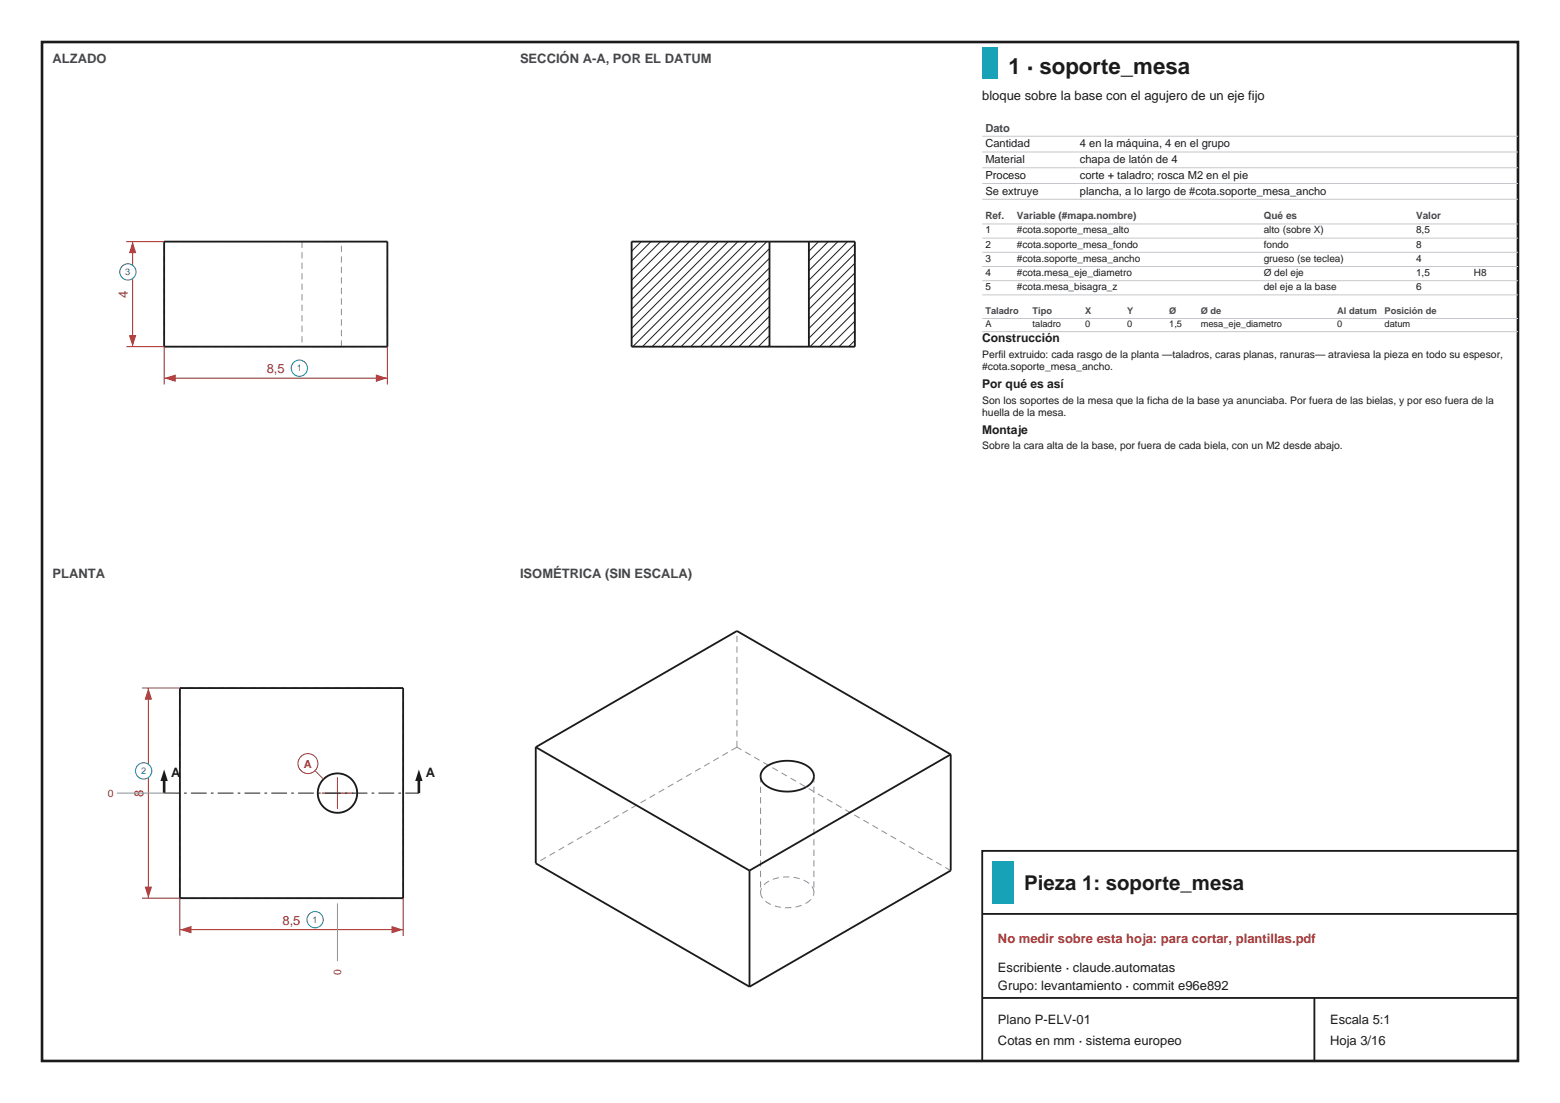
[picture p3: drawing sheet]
<svg xmlns="http://www.w3.org/2000/svg" width="297mm" height="210mm" viewBox="0 0 297 210" stroke-linecap="round" stroke-linejoin="round" font-family="sans-serif">
<defs><g id="words">
<text font-size="4.2" fill="#1b1b1b" x="192" y="14">1 · soporte_mesa</text>
<text font-size="3.9" fill="#1b1b1b" x="195" y="169.5">Pieza 1: soporte_mesa</text>
<g font-size="2.5" fill="#41464d">
<text x="10" y="12">ALZADO</text>
<text x="99" y="12">SECCIÓN A-A, POR EL DATUM</text>
<text x="10" y="110">PLANTA</text>
<text x="99" y="110">ISOMÉTRICA (SIN ESCALA)</text>
</g>
<g font-size="2.5" fill="#1b1b1b">
<text x="187" y="19">bloque sobre la base con el agujero de un eje fijo</text>
<text x="32.6" y="148">A</text>
<text x="81.1" y="148">A</text>
<text x="190" y="185">Escribiente · claude.automatas</text>
<text x="190" y="188.5">Grupo: levantamiento · commit e96e892</text>
<text x="190" y="195">Plano P-ELV-01</text>
<text x="253.2" y="195">Escala 5:1</text>
<text x="190" y="199">Cotas en mm · sistema europeo</text>
<text x="253.2" y="199">Hoja 3/16</text>
</g>
<g font-size="2.5" fill="#b03030">
<text x="24.3" y="56.7" transform="rotate(-90 24.3 56.7)">4</text>
<text x="50.8" y="71.1">8,5</text>
<text x="27.3" y="151.7" transform="rotate(-90 27.3 151.7)">8</text>
<text x="53.8" y="176.1">8,5</text>
<text x="190" y="179.5">No medir sobre esta hoja: para cortar, plantillas.pdf</text>
</g>
<g font-size="2.3" fill="#1b1b1b">
<text x="187" y="65.1">Construcción</text>
<text x="187" y="73.8">Por qué es así</text>
<text x="187" y="82.5">Montaje</text>
</g>
<text font-size="2.1" fill="#41464d" x="187.6" y="25">Dato</text>
<g font-size="2.1" fill="#1b1b1b">
<text x="187.6" y="28">Cantidad</text>
<text x="205.6" y="28">4 en la máquina, 4 en el grupo</text>
<text x="187.6" y="31">Material</text>
<text x="187.6" y="34">Proceso</text>
<text x="205.6" y="31">chapa de latón de 4</text>
<text x="205.6" y="34">corte + taladro; rosca M2 en el pie</text>
<text x="187.6" y="37">Se extruye</text>
<text x="205.6" y="37">plancha, a lo largo de #cota.soporte_mesa_ancho</text>
</g>
<text font-size="2.1" fill="#b03030" x="57.9" y="146.1">A</text>
<g font-size="2" fill="#1b1b1b">
<text x="187" y="68.1">Perfil extruido: cada rasgo de la planta —taladros, caras planas, ranuras— atraviesa la pieza en todo su espesor,</text>
<text x="187" y="70.5">#cota.soporte_mesa_ancho.</text>
<text x="187" y="76.8">Son los soportes de la mesa que la ficha de la base ya anunciaba. Por fuera de las bielas, y por eso fuera de la</text>
<text x="187" y="79.2">huella de la mesa.</text>
<text x="187" y="85.5">Sobre la cara alta de la base, por fuera de cada biela, con un M2 desde abajo.</text>
</g>
<g font-size="2" fill="#b03030">
<text x="20.6" y="151.7">0</text>
<text x="64.9" y="185.7" transform="rotate(-90 64.9 185.7)">0</text>
</g>
<g font-size="1.9" fill="#41464d">
<text x="187.6" y="41.7">Ref.</text>
<text x="193.6" y="41.7">Variable (#mapa.nombre)</text>
<text x="240.6" y="41.7">Qué es</text>
<text x="269.6" y="41.7">Valor</text>
</g>
<g font-size="1.9" fill="#1b1b1b">
<text x="187.6" y="44.4">1</text>
<text x="187.6" y="47.1">2</text>
<text x="193.6" y="44.4">#cota.soporte_mesa_alto</text>
<text x="193.6" y="47.1">#cota.soporte_mesa_fondo</text>
<text x="240.6" y="44.4">alto (sobre X)</text>
<text x="240.6" y="47.1">fondo</text>
<text x="269.6" y="44.4">8,5</text>
<text x="269.6" y="47.1">8</text>
<text x="187.6" y="49.8">3</text>
<text x="187.6" y="52.5">4</text>
<text x="193.6" y="49.8">#cota.soporte_mesa_ancho</text>
<text x="193.6" y="52.5">#cota.mesa_eje_diametro</text>
<text x="240.6" y="49.8">grueso (se teclea)</text>
<text x="240.6" y="52.5">Ø del eje</text>
<text x="269.6" y="49.8">4</text>
<text x="269.6" y="52.5">1,5</text>
<text x="280.6" y="52.5">H8</text>
<text x="187.6" y="55.2">5</text>
<text x="193.6" y="55.2">#cota.mesa_bisagra_z</text>
<text x="240.6" y="55.2">del eje a la base</text>
<text x="269.6" y="55.2">6</text>
</g>
<g font-size="1.8" fill="#1b5fb0">
<text x="23.9" y="52.4">3</text>
<text x="56.5" y="70.7">1</text>
<text x="26.9" y="147.4">2</text>
<text x="59.5" y="175.7">1</text>
</g>
<g font-size="1.8" fill="#41464d">
<text x="187.6" y="59.7">Taladro</text>
<text x="196.6" y="59.7">Tipo</text>
<text x="206.6" y="59.7">X</text>
<text x="214.6" y="59.7">Y</text>
<text x="222.6" y="59.7">Ø</text>
<text x="228.6" y="59.7">Ø de</text>
<text x="254.6" y="59.7">Al datum</text>
<text x="263.6" y="59.7">Posición de</text>
</g>
<g font-size="1.8" fill="#1b1b1b">
<text x="187.6" y="62.2">A</text>
<text x="196.6" y="62.2">taladro</text>
<text x="206.6" y="62.2">0</text>
<text x="214.6" y="62.2">0</text>
<text x="222.6" y="62.2">1,5</text>
<text x="228.6" y="62.2">mesa_eje_diametro</text>
<text x="254.6" y="62.2">0</text>
<text x="263.6" y="62.2">datum</text>
</g>
</g></defs>
<path d="M8 8h281v194h-281z" fill="none" stroke="#1b1b1b" stroke-width=".5"/>
<path d="M57.5 46h7.5M57.5 46v20M65 46h-7.5M73.7 46h-42.4M31.3 66v-20M57.5 66h7.5M65 66v-20M65 66h-7.5M73.7 66v-20M73.7 66h-42.4" fill="none" stroke="#8a8f96" stroke-width=".19" stroke-dasharray="1.2 .8" stroke-linecap="butt"/>
<path d="M31.3 46h42.4v20h-42.4z" fill="none" stroke="#1b1b1b" stroke-width=".35"/>
<path d="M31.3 66v7.2M31.3 72h42.4M73.7 66v7.2" fill="none" stroke="#b03030" stroke-width=".19"/>
<g fill="#b03030">
<path d="M31.3 72l2.2-.7v1.4z"/>
<path d="M71.5 71.3l2.2 .7-2.2 .7z"/>
</g>
<circle cx="57" cy="70.1" r="1.55" fill="#fff" stroke="#1b5fb0" stroke-width=".19"/>
<path d="M24.1 46h7.2M25.2 46v20M24.1 66h7.2" fill="none" stroke="#b03030" stroke-width=".19"/>
<g fill="#b03030">
<path d="M24.6 63.8h1.4l-.8 2.2z"/>
<path d="M25.2 46l.8 2.2h-1.4z"/>
</g>
<circle cx="24.3" cy="51.8" r="1.55" fill="#fff" stroke="#1b5fb0" stroke-width=".19"/>
<g fill="none" stroke="#1b1b1b" stroke-width=".19">
<path d="M122.1 46l-1.9 1.8M123.9 46l-3.7 3.7M125.8 46l-5.6 5.5M127.6 46l-7.4 7.4M129.4 46l-9.2 9.2M131.3 46l-11.1 11M133.1 46l-12.9 12.9M135 46l-14.8 14.7M136.8 46l-16.6 16.5M138.6 46l-18.4 18.4M140.5 46l-20 20M142.3 46l-20 20"/>
<path d="M144.2 46l-20 20M146 46l-20 20M146.5 47.3l-18.7 18.7M146.5 49.2l-16.8 16.8M146.5 51l-15 15M146.5 52.8l-13.2 13.2M146.5 54.7l-11.3 11.3M146.5 56.5l-9.5 9.5M146.5 58.4l-7.6 7.6M155.8 46l-1.8 1.8M157.7 46l-3.7 3.7M159.5 46l-5.5 5.5"/>
<path d="M161.4 46l-7.4 7.4M162.8 46.4l-8.8 8.8M162.8 48.3l-8.8 8.7M162.8 50.1l-8.8 8.8M162.8 52l-8.8 8.7M162.8 53.8l-8.8 8.7M162.8 55.6l-8.8 8.8M162.8 57.5l-8.6 8.5M162.8 59.3l-6.7 6.7M146.5 60.2l-5.8 5.8M146.5 62l-4 4M146.5 63.9l-2.1 2.1"/>
<path d="M146.5 65.7l-.3 .3M162.8 61.2l-4.9 4.8M162.8 63l-3.1 3M162.8 64.8l-1.2 1.2"/>
</g>
<path d="M162.8 46h-42.6M120.2 66v-20M162.8 66h-42.6M162.8 66v-20M34.2 131v40M76.8 131h-42.6M68 151a3.8 3.8 0 0 0-5.5-3.3 3.8 3.8 0 0 0-.3 6.4 3.8 3.8 0 0 0 5.8-2.8v-.3M34.2 171h42.6M76.8 171v-40" fill="none" stroke="#8a8f96" stroke-width=".19" stroke-dasharray="1.2 .8" stroke-linecap="butt"/>
<g fill="none" stroke="#1b1b1b" stroke-width=".35">
<path d="M146.5 46h7.5M146.5 46h-26.3v20h26.3M146.5 46v20M154 46h8.8v20h-8.8M154 46v20M146.5 66h7.5M34.2 131h42.6v40h-42.6z"/>
<circle cx="64.3" cy="151" r="3.7"/>
</g>
<path d="M34.2 171v7.2M34.2 177h42.6M76.8 171v7.2" fill="none" stroke="#b03030" stroke-width=".19"/>
<g fill="#b03030">
<path d="M34.2 177l2.2-.7v1.4z"/>
<path d="M74.5 176.3l2.3 .7-2.3 .7z"/>
</g>
<circle cx="60" cy="175.1" r="1.55" fill="#fff" stroke="#1b5fb0" stroke-width=".19"/>
<path d="M27.1 131h7.1M28.3 131v40M27.1 171h7.1" fill="none" stroke="#b03030" stroke-width=".19"/>
<g fill="#b03030">
<path d="M27.6 168.8h1.3l-.6 2.2z"/>
<path d="M28.3 131l.6 2.2h-1.3z"/>
</g>
<circle cx="27.3" cy="146.8" r="1.55" fill="#fff" stroke="#1b5fb0" stroke-width=".19"/>
<path d="M61.2 151h6M64.3 148v6" fill="none" stroke="#b03030" stroke-width=".2"/>
<path d="M31.3 151h48.5" fill="none" stroke="#1b1b1b" stroke-width=".19" stroke-dasharray="3 .8 .5 .8" stroke-linecap="butt"/>
<path d="M31.3 148.5v2.5" fill="none" stroke="#1b1b1b" stroke-width=".5"/>
<path d="M31.3 146.5l.7 2.2h-1.4z" fill="#1b1b1b"/>
<path d="M79.8 148.5v2.5" fill="none" stroke="#1b1b1b" stroke-width=".5"/>
<path d="M79.8 146.5l.6 2.2h-1.4z" fill="#1b1b1b"/>
<path d="M60 146.7l1.6 1.6" fill="none" stroke="#b03030" stroke-width=".19"/>
<circle cx="58.6" cy="145.4" r="1.9" fill="#fff" stroke="#b03030" stroke-width=".19"/>
<path d="M22.3 151h10.9M64.3 172v11" fill="none" stroke="#8a8f96" stroke-width=".19"/>
<path d="M140.3 142.3v-22.2M140.3 142.3l-38.3 22.1M144.8 147.8v22.1M155 147.8v22.1M144.8 169.9a3.5 3.5 0 0 0 3.1 2.7l1.7 .2a7.6 7.6 0 0 0 3.9-.8M153.5 172l1.1-1 .4-1.1M155 169.9a3.5 3.5 0 0 0-3.1-2.7l-1.7-.2a5.9 5.9 0 0 0-5.1 2l-.3 .9M181 165.7l-40.7-23.4" fill="none" stroke="#8a8f96" stroke-width=".19" stroke-dasharray="1.2 .8" stroke-linecap="butt"/>
<path d="M102 142.3v22.1l40.7 23.5M102 142.3l40.7 23.4M102 142.3l38.3-22.2 40.7 23.5M145.5 146.3a7.3 7.3 0 0 1 8.9 .1 2.12 2.12 0 0 1-.9 3.5 7.5 7.5 0 0 1-8.1-.8 1.91 1.91 0 0 1 .1-2.8zM181 143.6v22.1l-38.3 22.2M181 143.6l-38.3 22.1M142.7 165.7v22.2" fill="none" stroke="#1b1b1b" stroke-width=".35"/>
<path d="M187 9h3v6h-3z" fill-rule="evenodd" fill="#17a2b8"/>
<g fill="none" stroke="#c4c7cc" stroke-width=".19">
<path d="M187 25.9h102M187 28.9h102M187 31.9h102M187 34.9h102M187 37.9h102M187 42.6h102M187 45.3h102M187 48h102M187 50.7h102M187 53.4h102M187 56.1h102M187 60.6h102"/>
<path d="M187 63.1h102"/>
</g>
<path d="M187 162h102v40h-102zM187 174h102M187 190h102M250.2 190v12" fill="none" stroke="#1b1b1b" stroke-width=".35"/>
<path d="M189 164h4v8h-4z" fill-rule="evenodd" fill="#17a2b8"/>
<use href="#words"/>
</svg>
